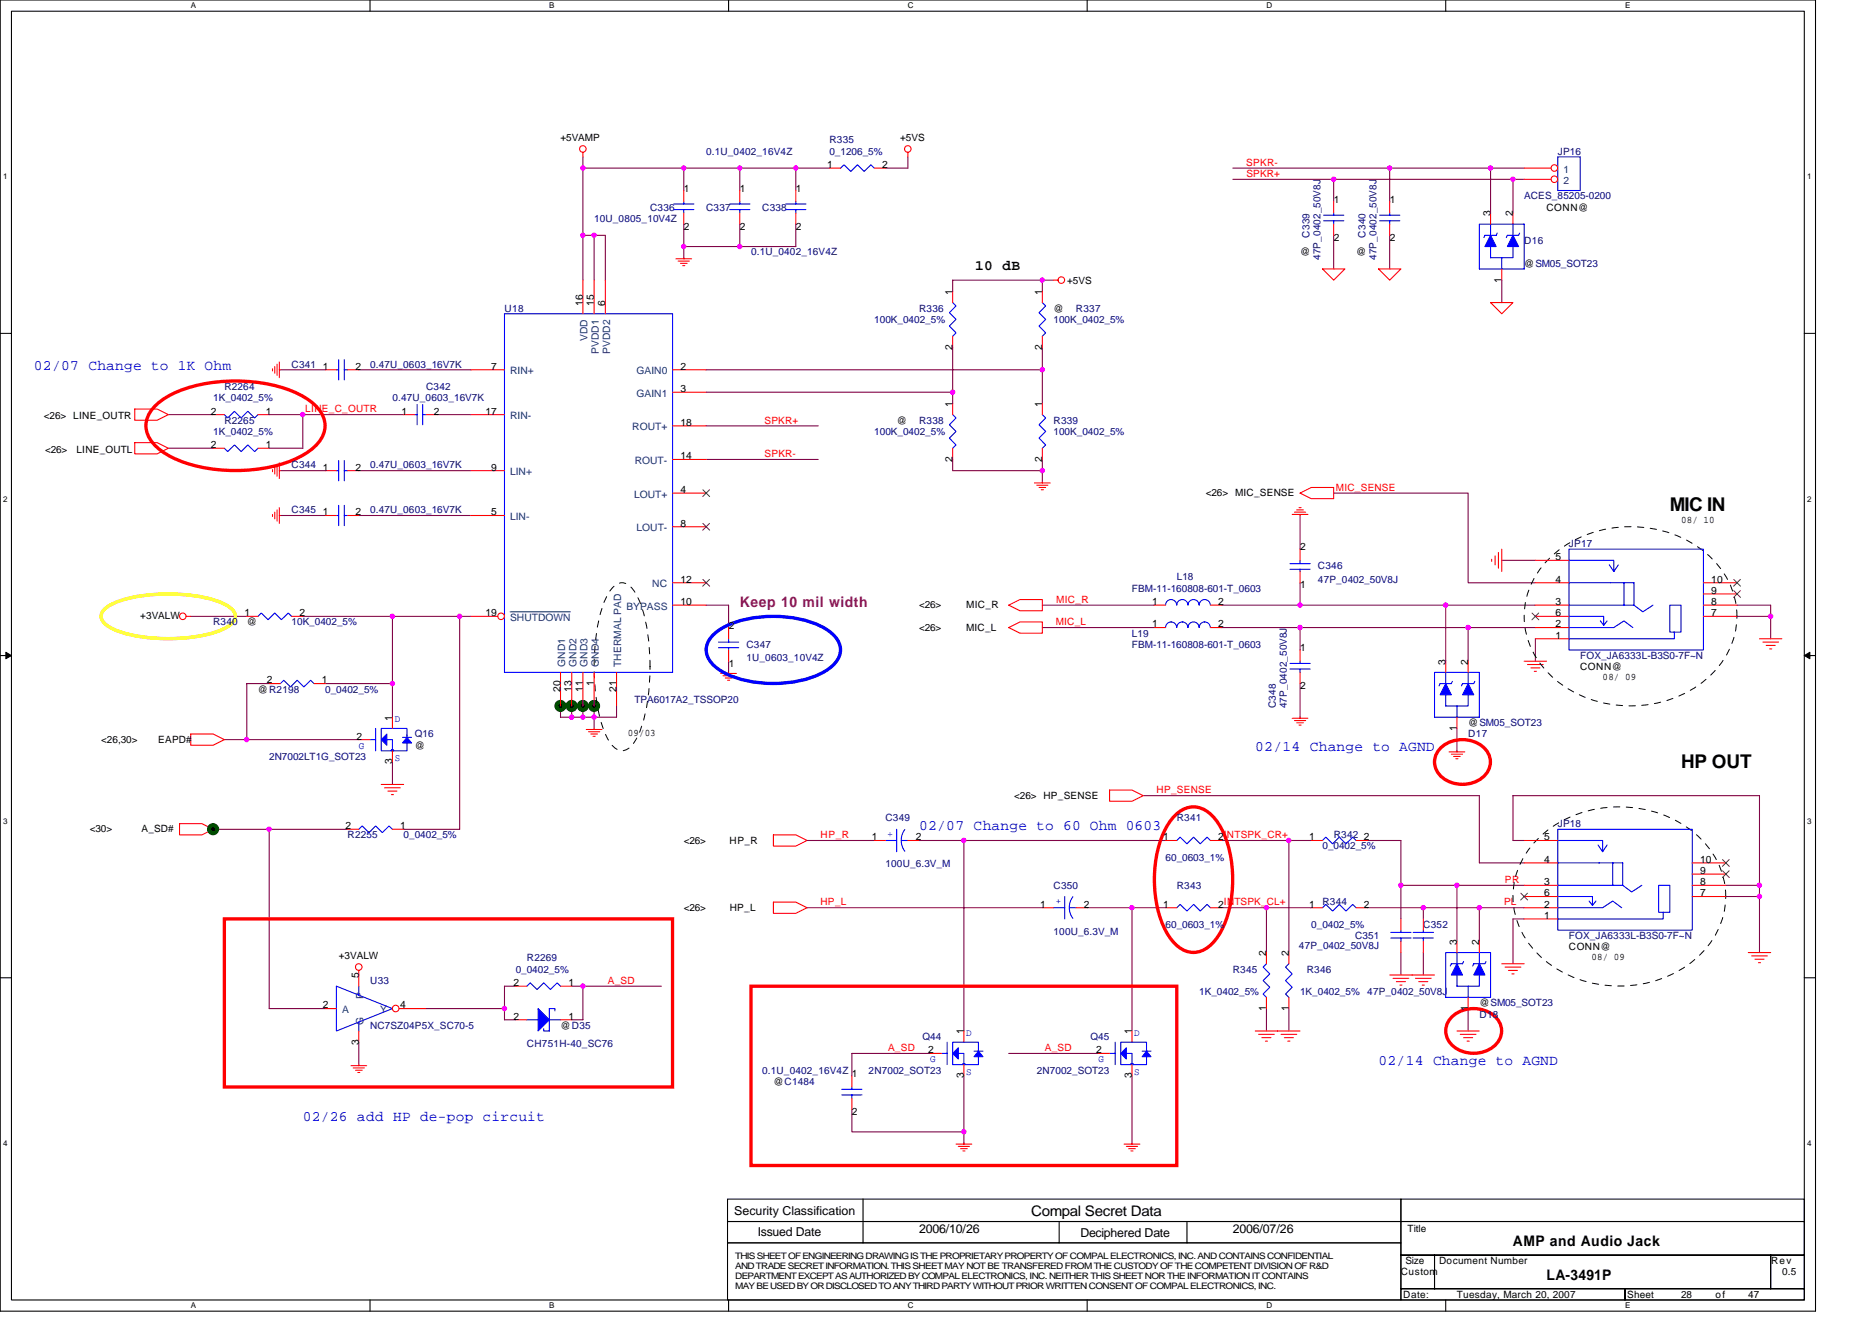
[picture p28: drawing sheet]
<svg xmlns="http://www.w3.org/2000/svg" width="297mm" height="210mm" viewBox="0 0 297 210" stroke-linecap="round" stroke-linejoin="round" font-family="sans-serif">
<defs><g id="words">
<g font-size="3">
<text x="265" y="81">MIC IN</text>
<text x="266.7" y="121.9">HP OUT</text>
</g>
<g font-size="2.3">
<text x="154.7" y="42.8">10 dB</text>
<text x="163.6" y="192.8">Compal Secret Data</text>
<text x="240.1" y="197.7">AMP and Audio Jack</text>
<text x="245.4" y="203.1">LA-3491P</text>
</g>
<g font-size="2.3" fill="#00f">
<text x="5.4" y="58.7">02/07 Change to 1K Ohm</text>
<text x="199.2" y="119.2">02/14 Change to AGND</text>
<text x="145.8" y="131.6">02/07 Change to 60 Ohm 0603</text>
<text x="218.7" y="169">02/14 Change to AGND</text>
<text x="48" y="177.9">02/26 add HP de-pop circuit</text>
</g>
<text font-size="2.3" fill="#800080" x="117.4" y="96.4">Keep 10 mil width</text>
<g font-size="1.9">
<text x="116.5" y="192.7">Security Classification</text>
<text x="120.2" y="196.1">Issued Date</text>
<text x="145.8" y="195.6">2006/10/26</text>
<text x="171.4" y="196.3">Deciphered Date</text>
<text x="195.6" y="195.6">2006/07/26</text>
</g>
<g font-size="1.6">
<text x="88.9" y="22.4">+5VAMP</text>
<text x="142.8" y="22.4">+5VS</text>
<text x="131.3" y="26.6">1</text>
<text x="140" y="26.6">2</text>
<text x="108.5" y="30.4">1</text>
<text x="117.4" y="30.4">1</text>
<text x="126.3" y="30.4">1</text>
<text x="211.6" y="32.2">1</text>
<text x="220.5" y="32.2">1</text>
<text x="236.5" y="34.3" transform="rotate(-90 236.5 34.3)">3</text>
<text x="240" y="34.3" transform="rotate(-90 240 34.3)">2</text>
<text x="245.4" y="33.4">CONN@</text>
<text x="108.5" y="36.5">2</text>
<text x="117.4" y="36.5">2</text>
<text x="126.3" y="36.5">2</text>
<text x="206.3" y="40.5">@</text>
<text x="211.6" y="38.2">2</text>
<text x="215.2" y="40.5">@</text>
<text x="220.5" y="38.2">2</text>
<text x="151.1" y="46.8" transform="rotate(-90 151.1 46.8)">1</text>
<text x="165.4" y="46.8" transform="rotate(-90 165.4 46.8)">1</text>
<text x="169.3" y="45">+5VS</text>
<text x="238.3" y="44.8" transform="rotate(-90 238.3 44.8)">1</text>
<text x="241.8" y="42.3">@SM05_SOT23</text>
<text x="92.5" y="48.5" transform="rotate(-90 92.5 48.5)">16</text>
<text x="94.3" y="48.5" transform="rotate(-90 94.3 48.5)">15</text>
<text x="96" y="48.5" transform="rotate(-90 96 48.5)">6</text>
<text x="167.2" y="49.4">@</text>
<text x="51.2" y="58.7">1</text>
<text x="56.4" y="58.7">2</text>
<text x="77.9" y="58.7">7</text>
<text x="108" y="58.7">2</text>
<text x="151.1" y="55.5" transform="rotate(-90 151.1 55.5)">2</text>
<text x="165.4" y="55.5" transform="rotate(-90 165.4 55.5)">2</text>
<text x="33.5" y="65.8">2</text>
<text x="42.2" y="65.8">1</text>
<text x="63.7" y="65.8">1</text>
<text x="68.9" y="65.8">2</text>
<text x="77" y="65.8">17</text>
<text x="108" y="62.2">3</text>
<text x="151.1" y="64.5" transform="rotate(-90 151.1 64.5)">1</text>
<text x="165.4" y="64.5" transform="rotate(-90 165.4 64.5)">1</text>
<text x="7" y="66.5">&lt;26&gt; LINE_OUTR</text>
<text x="7.2" y="71.8">&lt;26&gt;</text>
<text x="12.1" y="71.8">LINE_OUTL</text>
<text x="33.5" y="71.1">2</text>
<text x="42.2" y="71.1">1</text>
<text x="108" y="67.5">18</text>
<text x="142.3" y="67.2">@</text>
<text x="51.2" y="74.7">1</text>
<text x="56.4" y="74.7">2</text>
<text x="77.9" y="74.7">9</text>
<text x="108" y="72.9">14</text>
<text x="151.1" y="73.3" transform="rotate(-90 151.1 73.3)">2</text>
<text x="165.4" y="73.3" transform="rotate(-90 165.4 73.3)">2</text>
<text x="51.2" y="81.8">1</text>
<text x="56.4" y="81.8">2</text>
<text x="77.9" y="81.8">5</text>
<text x="108" y="78.2">4</text>
<text x="108" y="83.5">8</text>
<text x="191.3" y="78.8">&lt;26&gt; MIC_SENSE</text>
<text x="266.7" y="83">08/ 10</text>
<text x="206.3" y="87.3">2</text>
<text x="246.8" y="88.9">5</text>
<text x="108" y="92.4">12</text>
<text x="108" y="96">10</text>
<text x="182.8" y="96">1</text>
<text x="193.3" y="96">2</text>
<text x="206.3" y="93.4">1</text>
<text x="246.8" y="96">3</text>
<text x="246.8" y="92.4">4</text>
<text x="271.5" y="96">8</text>
<text x="271.5" y="94.2">9</text>
<text x="271.5" y="92.4">10</text>
<text x="22.3" y="98.1">+3VALW</text>
<text x="38.8" y="97.8">1</text>
<text x="39.2" y="99.2">@</text>
<text x="47.5" y="97.8">2</text>
<text x="77" y="97.8">19</text>
<text x="115.6" y="99.8">2</text>
<text x="145.8" y="96.5">&lt;26&gt;</text>
<text x="145.8" y="100.1">&lt;26&gt;</text>
<text x="153.3" y="96.5">MIC_R</text>
<text x="153.3" y="100.1">MIC_L</text>
<text x="182.8" y="99.5">1</text>
<text x="193.3" y="99.5">2</text>
<text x="246.8" y="101.3">1</text>
<text x="246.8" y="99.5">2</text>
<text x="246.8" y="97.8">6</text>
<text x="271.5" y="97.8">7</text>
<text x="115.6" y="105.8">1</text>
<text x="206.3" y="103.3">1</text>
<text x="229.4" y="105.4" transform="rotate(-90 229.4 105.4)">3</text>
<text x="232.9" y="105.4" transform="rotate(-90 232.9 105.4)">2</text>
<text x="250.7" y="106.3">CONN@</text>
<text x="254.3" y="107.9">08/ 09</text>
<text x="40.9" y="109.9">@R2198</text>
<text x="42.4" y="108.4">2</text>
<text x="51.1" y="108.4">1</text>
<text x="88.9" y="109.7" transform="rotate(-90 88.9 109.7)">20</text>
<text x="90.7" y="109.7" transform="rotate(-90 90.7 109.7)">13</text>
<text x="92.5" y="109.7" transform="rotate(-90 92.5 109.7)">11</text>
<text x="94.3" y="108.8" transform="rotate(-90 94.3 108.8)">1</text>
<text x="97.8" y="109.7" transform="rotate(-90 97.8 109.7)">21</text>
<text x="206.3" y="109.4">2</text>
<text x="16" y="117.9">&lt;26,30&gt;</text>
<text x="25.1" y="117.9">EAPD#</text>
<text x="56.6" y="117.3">2</text>
<text x="62.2" y="114.3" transform="rotate(-90 62.2 114.3)">1</text>
<text x="65.8" y="118.8">@</text>
<text x="99.6" y="116.8">09/03</text>
<text x="231.2" y="116" transform="rotate(-90 231.2 116)">1</text>
<text x="233" y="115.2">@SM05_SOT23</text>
<text x="62.2" y="121.3" transform="rotate(-90 62.2 121.3)">3</text>
<text x="14.3" y="131.9">&lt;30&gt;</text>
<text x="22.4" y="131.9">A_SD#</text>
<text x="54.8" y="131.6">2</text>
<text x="63.5" y="131.6">1</text>
<text x="160.9" y="126.8">&lt;26&gt; HP_SENSE</text>
<text x="108.5" y="133.9">&lt;26&gt;</text>
<text x="115.8" y="133.9">HP_R</text>
<text x="138.4" y="133.3">1</text>
<text x="145.3" y="133.3">2</text>
<text x="184.6" y="133.3">1</text>
<text x="193.3" y="133.3">2INTSPK_CR+</text>
<text x="207.7" y="133.3">1</text>
<text x="216.4" y="133.3">2</text>
<text x="245" y="136.9">4</text>
<text x="245" y="133.3">5</text>
<text x="269.8" y="136.9">10</text>
<text x="165" y="144">1</text>
<text x="172" y="144">2</text>
<text x="184.6" y="144">1</text>
<text x="193.3" y="144">2INTSPK_CL+</text>
<text x="207.7" y="144">1</text>
<text x="216.4" y="144">2</text>
<text x="245" y="144">2</text>
<text x="245" y="140.4">3</text>
<text x="245" y="142.2">6</text>
<text x="269.8" y="142.2">7</text>
<text x="269.8" y="140.4">8</text>
<text x="269.8" y="138.7">9</text>
<text x="108.5" y="144.5">&lt;26&gt;</text>
<text x="115.8" y="144.5">HP_L</text>
<text x="231.2" y="149.9" transform="rotate(-90 231.2 149.9)">3</text>
<text x="234.7" y="149.9" transform="rotate(-90 234.7 149.9)">2</text>
<text x="245" y="145.8">1</text>
<text x="53.7" y="152.2">+3VALW</text>
<text x="56.9" y="155.2" transform="rotate(-90 56.9 155.2)">5</text>
<text x="200.9" y="151.7" transform="rotate(-90 200.9 151.7)">2</text>
<text x="204.5" y="151.7" transform="rotate(-90 204.5 151.7)">2</text>
<text x="249" y="150.8">CONN@</text>
<text x="252.5" y="152.4">08/ 09</text>
<text x="51.2" y="160">2</text>
<text x="63.5" y="160">4</text>
<text x="81.5" y="161.8">2</text>
<text x="81.5" y="156.4">2</text>
<text x="90.2" y="161.8">1</text>
<text x="90.2" y="156.4">1</text>
<text x="200.9" y="160.4" transform="rotate(-90 200.9 160.4)">1</text>
<text x="204.5" y="160.4" transform="rotate(-90 204.5 160.4)">1</text>
<text x="232.9" y="160.4" transform="rotate(-90 232.9 160.4)">1</text>
<text x="234.7" y="159.7">@SM05_SOT23</text>
<text x="56.9" y="165.7" transform="rotate(-90 56.9 165.7)">3</text>
<text x="88.9" y="163.2">@D35</text>
<text x="147.3" y="167.1">2</text>
<text x="152.9" y="164.1" transform="rotate(-90 152.9 164.1)">1</text>
<text x="173.9" y="167.1">2</text>
<text x="179.6" y="164.1" transform="rotate(-90 179.6 164.1)">1</text>
<text x="122.7" y="172.1">@C1484</text>
<text x="135.2" y="170.9">1</text>
<text x="152.9" y="171.1" transform="rotate(-90 152.9 171.1)">3</text>
<text x="179.6" y="171.1" transform="rotate(-90 179.6 171.1)">3</text>
<text x="135.2" y="176.9">2</text>
<text x="223.3" y="195.4">Title</text>
<text x="222.3" y="202.3">Custom</text>
<text x="223" y="200.6">Size</text>
<text x="228.3" y="200.6">Document Number</text>
<text x="281" y="200.6">Rev</text>
<text x="282.8" y="202.3">0.5</text>
<text x="222.6" y="205.9">Date:</text>
<text x="231.2" y="205.9">Tuesday, March 20, 2007</text>
<text x="258.2" y="205.9">Sheet</text>
<text x="266.7" y="205.9">28</text>
<text x="272.2" y="205.9">of</text>
<text x="277.4" y="205.9">47</text>
</g>
<g font-size="1.6" fill="#000080">
<text x="131.6" y="22.8">R335</text>
<text x="112.1" y="24.5">0.1U_0402_16V4Z</text>
<text x="131.6" y="24.5">0_1206_5%</text>
<text x="247.2" y="24.5">JP16</text>
<text x="94.3" y="35.2">10U_0805_10V4Z</text>
<text x="103.2" y="33.4">C336</text>
<text x="112.1" y="33.4">C337</text>
<text x="120.9" y="33.4">C338</text>
<text x="241.8" y="31.6">ACES_85205-0200</text>
<text x="119.2" y="40.5">0.1U_0402_16V4Z</text>
<text x="207.8" y="37.7" transform="rotate(-90 207.8 37.7)">C339</text>
<text x="209.5" y="41.3" transform="rotate(-90 209.5 41.3)">47P_0402_50V8J</text>
<text x="216.7" y="37.7" transform="rotate(-90 216.7 37.7)">C340</text>
<text x="218.4" y="41.3" transform="rotate(-90 218.4 41.3)">47P_0402_50V8J</text>
<text x="241.8" y="38.8">D16</text>
<text x="80" y="49.4">U18</text>
<text x="138.7" y="51.2">100K_0402_5%</text>
<text x="145.8" y="49.4">R336</text>
<text x="167.2" y="51.2">100K_0402_5%</text>
<text x="170.7" y="49.4">R337</text>
<text x="46.3" y="58.3">C341</text>
<text x="58.7" y="58.3">0.47U_0603_16V7K</text>
<text x="33.8" y="63.6">1K_0402_5%</text>
<text x="35.6" y="61.9">R2264</text>
<text x="62.3" y="63.6">0.47U_0603_16V7K</text>
<text x="67.6" y="61.9">C342</text>
<text x="33.8" y="69">1K_0402_5%</text>
<text x="35.6" y="67.2">R2265</text>
<text x="138.7" y="69">100K_0402_5%</text>
<text x="145.8" y="67.2">R338</text>
<text x="167.2" y="67.2">R339</text>
<text x="167.2" y="69">100K_0402_5%</text>
<text x="46.3" y="74.3">C344</text>
<text x="58.7" y="74.3">0.47U_0603_16V7K</text>
<text x="46.3" y="81.4">C345</text>
<text x="58.7" y="81.4">0.47U_0603_16V7K</text>
<text x="249" y="86.8">JP17</text>
<text x="179.6" y="93.9">FBM-11-160808-601-T_0603</text>
<text x="186.7" y="92.1">L18</text>
<text x="209.1" y="90.3">C346</text>
<text x="209.1" y="92.5">47P_0402_50V8J</text>
<text x="33.8" y="99.2">R340</text>
<text x="46.3" y="99.2">10K_0402_5%</text>
<text x="179.6" y="101">L19</text>
<text x="118.4" y="102.8">C347</text>
<text x="118.4" y="104.9">1U_0603_10V4Z</text>
<text x="179.6" y="102.8">FBM-11-160808-601-T_0603</text>
<text x="250.7" y="104.5">FOX_JA6333L-B3S0-7F~N</text>
<text x="51.6" y="109.9">0_0402_5%</text>
<text x="100.7" y="111.5">TPA6017A2_TSSOP20</text>
<text x="202.4" y="112.4" transform="rotate(-90 202.4 112.4)">C348</text>
<text x="204.2" y="112.4" transform="rotate(-90 204.2 112.4)">47P_0402_50V8J</text>
<text x="65.8" y="117">Q16</text>
<text x="233" y="117">D17</text>
<text x="42.7" y="120.5">2N7002LT1G_SOT23</text>
<text x="140.5" y="130.3">C349</text>
<text x="186.7" y="130.3">R341</text>
<text x="247.2" y="131.2">JP18</text>
<text x="55.2" y="133">R2255</text>
<text x="64" y="133">0_0402_5%</text>
<text x="140.5" y="137.6">100U_6.3V_M</text>
<text x="185" y="136.5">60_0603_1%</text>
<text x="209.8" y="134.8">0_0402_5%</text>
<text x="211.6" y="133">R342</text>
<text x="167.2" y="141">C350</text>
<text x="186.7" y="141">R343</text>
<text x="209.8" y="143.7">R344</text>
<text x="167.2" y="148.3">100U_6.3V_M</text>
<text x="185" y="147.2">60_0603_1%</text>
<text x="208.1" y="147.2">0_0402_5%</text>
<text x="215" y="149">C351</text>
<text x="225.8" y="147.2">C352</text>
<text x="249" y="149">FOX_JA6333L-B3S0-7F~N</text>
<text x="81.8" y="154.3">0_0402_5%</text>
<text x="83.6" y="152.5">R2269</text>
<text x="195.6" y="154.3">R345</text>
<text x="206.1" y="150.6">47P_0402_50V8J</text>
<text x="207.3" y="154.3">R346</text>
<text x="58.7" y="156.1">U33</text>
<text x="190.3" y="157.9">1K_0402_5%</text>
<text x="206.3" y="157.9">1K_0402_5%</text>
<text x="217" y="157.9">47P_0402_50V8J</text>
<text x="234.7" y="161.4">D18</text>
<text x="58.7" y="163.2">NC7SZ04P5X_SC70-5</text>
<text x="83.6" y="166.1">CH751H-40_SC76</text>
<text x="146.4" y="165">Q44</text>
<text x="173" y="165">Q45</text>
<text x="120.9" y="170.3">0.1U_0402_16V4Z</text>
<text x="137.8" y="170.3">2N7002_SOT23</text>
<text x="164.5" y="170.3">2N7002_SOT23</text>
</g>
<g font-size="1.6" fill="#f00">
<text x="197.8" y="26.3">SPKR-</text>
<text x="197.8" y="28.1">SPKR+</text>
<text x="48.4" y="65.4">LINE_C_OUTR</text>
<text x="121.3" y="67.2">SPKR+</text>
<text x="121.3" y="72.5">SPKR-</text>
<text x="212" y="77.9">MIC_SENSE</text>
<text x="167.6" y="95.7">MIC_R</text>
<text x="167.5" y="99.2">MIC_L</text>
<text x="183.5" y="125.9">HP_SENSE</text>
<text x="130.2" y="133">HP_R</text>
<text x="130.2" y="143.7">HP_L</text>
<text x="238.7" y="143.7">PL</text>
<text x="238.8" y="140.1">PR</text>
<text x="96.5" y="156.1">A_SD</text>
<text x="140.9" y="166.8">A_SD</text>
<text x="165.8" y="166.8">A_SD</text>
</g>
<g font-size="1.6" fill="#004080">
<text x="248.1" y="27.4">1</text>
<text x="248.1" y="29.2">2</text>
<text x="80.9" y="59.4">RIN+</text>
<text x="93.2" y="54.1" transform="rotate(-90 93.2 54.1)">VDD</text>
<text x="95" y="56.1" transform="rotate(-90 95 56.1)">PVDD1</text>
<text x="96.8" y="56.1" transform="rotate(-90 96.8 56.1)">PVDD2</text>
<text x="101" y="59.4">GAIN0</text>
<text x="101" y="62.9">GAIN1</text>
<text x="80.9" y="66.5">RIN-</text>
<text x="100.3" y="68.3">ROUT+</text>
<text x="80.9" y="75.4">LIN+</text>
<text x="100.7" y="73.6">ROUT-</text>
<text x="80.9" y="82.5">LIN-</text>
<text x="100.6" y="79">LOUT+</text>
<text x="101" y="84.3">LOUT-</text>
<text x="103.5" y="93.2">NC</text>
<text x="80.9" y="98.5">SHUTDOWN</text>
<text x="99.4" y="96.7">BYPASS</text>
<text x="89.7" y="105.8" transform="rotate(-90 89.7 105.8)">GND1</text>
<text x="91.5" y="105.8" transform="rotate(-90 91.5 105.8)">GND2</text>
<text x="93.2" y="105.8" transform="rotate(-90 93.2 105.8)">GND3</text>
<text x="95" y="105.8" transform="rotate(-90 95 105.8)">GND4</text>
<text x="98.6" y="105.8" transform="rotate(-90 98.6 105.8)">THERMAL PAD</text>
<text x="54.3" y="160.7">A</text>
<text x="57.7" y="158.4" transform="rotate(-90 57.7 158.4)">P</text>
<text x="60.3" y="160.7">Y</text>
<text x="57.7" y="162.7" transform="rotate(-90 57.7 162.7)">G</text>
</g>
<g font-size="1.6" fill="#00f">
<text x="56.9" y="118.8">G</text>
<text x="62.6" y="114.5">D</text>
<text x="62.6" y="120.7">S</text>
<text x="141.7" y="132.8" transform="rotate(-90 141.7 132.8)">+</text>
<text x="168.4" y="143.5" transform="rotate(-90 168.4 143.5)">+</text>
<text x="153.3" y="164.3">D</text>
<text x="180" y="164.3">D</text>
<text x="147.6" y="168.6">G</text>
<text x="153.3" y="170.5">S</text>
<text x="174.3" y="168.6">G</text>
<text x="180" y="170.5">S</text>
</g>
<g font-size="1.4">
<text x="116.7" y="199.7">THIS SHEET OF ENGINEERING DRAWING IS THE PROPRIETARY PROPERTY OF COMPAL ELECTRONICS, INC. AND CONTAINS CONFIDENTIAL</text>
<text x="116.7" y="201.3">AND TRADE SECRET INFORMATION. THIS SHEET MAY NOT BE TRANSFERED FROM THE CUSTODY OF THE COMPETENT DIVISION OF R&amp;D</text>
<text x="116.7" y="202.9">DEPARTMENT EXCEPT AS AUTHORIZED BY COMPAL ELECTRONICS, INC. NEITHER THIS SHEET NOR THE INFORMATION IT CONTAINS</text>
<text x="116.7" y="204.6">MAY BE USED BY OR DISCLOSED TO ANY THIRD PARTY WITHOUT PRIOR WRITTEN CONSENT OFCOMPAL ELECTRONICS, INC.</text>
</g>
<g font-size="1.3">
<text x="30.3" y="1.3">A</text>
<text x="87.2" y="1.3">B</text>
<text x="144.1" y="1.3">C</text>
<text x="201" y="1.3">D</text>
<text x="257.8" y="1.3">E</text>
<text x=".5" y="28.5">1</text>
<text x="286.7" y="28.5">1</text>
<text x=".5" y="79.6">2</text>
<text x="286.7" y="79.6">2</text>
<text x=".5" y="130.7">3</text>
<text x="286.7" y="130.7">3</text>
<text x=".5" y="181.8">4</text>
<text x="286.7" y="181.8">4</text>
<text x="30.3" y="207.6">A</text>
<text x="87.2" y="207.6">B</text>
<text x="144.1" y="207.6">C</text>
<text x="201" y="207.6">D</text>
<text x="257.8" y="207.6">E</text>
</g>
</g></defs>
<path d="M0 0h288.1v208h-288.1zM1.8 1.8h284.5v204.4h-284.5z" fill="none" stroke="#000" stroke-width=".17"/>
<g fill="#fff">
<path d="M30.2 .2h.9v1.4h-.9z"/>
<path d="M30.2 206.4h.9v1.5h-.9z"/>
</g>
<path d="M58.7 0v1.8M58.7 206.2v1.8" fill="none" stroke="#000" stroke-width=".17"/>
<g fill="#fff">
<path d="M87.2 .2h.8v1.4h-.8z"/>
<path d="M87.2 206.4h.8v1.5h-.8z"/>
</g>
<path d="M115.6 0v1.8M115.6 206.2v1.8" fill="none" stroke="#000" stroke-width=".17"/>
<g fill="#fff">
<path d="M144.1 .2h.9v1.4h-.9z"/>
<path d="M144.1 206.4h.9v1.5h-.9z"/>
</g>
<path d="M172.5 0v1.8M172.5 206.2v1.8" fill="none" stroke="#000" stroke-width=".17"/>
<g fill="#fff">
<path d="M201 .2h.9v1.4h-.9z"/>
<path d="M201 206.4h.9v1.5h-.9z"/>
</g>
<path d="M229.4 0v1.8M229.4 206.2v1.8" fill="none" stroke="#000" stroke-width=".17"/>
<g fill="#fff">
<path d="M257.8 .2h.9v1.4h-.9z"/>
<path d="M257.8 206.4h.9v1.5h-.9z"/>
<path d="M.5 27.3h.7v1.4h-.7z"/>
<path d="M286.7 27.3h.7v1.4h-.7z"/>
<path d="M.5 78.4h.7v1.5h-.7z"/>
<path d="M286.7 78.4h.7v1.5h-.7z"/>
</g>
<path d="M0 52.9h1.8M286.3 52.9h1.8" fill="none" stroke="#000" stroke-width=".17"/>
<g fill="#fff">
<path d="M.5 129.6h.7v1.4h-.7z"/>
<path d="M286.7 129.6h.7v1.4h-.7z"/>
</g>
<path d="M0 104h1.8M286.3 104h1.8" fill="none" stroke="#000" stroke-width=".17"/>
<path d="M.9 103.5l.9 .5-.9 .5zM286.3 104l.9-.5v1z" fill="#000" stroke="#000" stroke-width=".16"/>
<g fill="#fff">
<path d="M.5 180.7h.7v1.4h-.7z"/>
<path d="M286.7 180.7h.7v1.4h-.7z"/>
</g>
<g fill="none" stroke="#000" stroke-width=".17">
<path d="M0 155.1h1.8M286.3 155.1h1.8M115.4 190.2h106.9v3.6h-106.9zM115.4 193.8h106.9v3.4h-106.9zM115.4 197.2h106.9v9h-106.9zM136.9 190.2v7M168.1 193.8v3.4M188.3 193.8v3.4M222.3 190.2h64v3.6h-64zM222.3 193.8h64v5.3h-64zM222.3 199.1h5.3v5.4h-5.3zM227.6 199.1h53.4v5.4h-53.4z"/>
<path d="M281 199.1h5.3v5.4h-5.3zM222.3 204.5h35.5v1.7h-35.5zM257.8 204.5h28.5v1.7h-28.5z"/>
</g>
<g fill="none" stroke="#800040" stroke-width=".17">
<path d="M92.5 26.7h39.1M92.5 24.9v19.5M92.5 37.3h3.6v7.1M94.3 37.3v7.1M108.5 26.7v3.5M108.5 35.6v5.3M117.4 26.7v3.5M117.4 35.6v3.5M126.3 26.7v3.5M126.3 35.6v3.5h-17.8M144.1 24.9v1.8h-3.6M195.6 28.4h46.2"/>
<path d="M195.6 26.7h46.2M211.6 28.4v3.6M211.6 37.3v5.4M220.5 26.7v5.3M220.5 37.3v5.4M236.5 26.7v7.1M240.1 28.4v5.4M44.5 58.7h7.1M56.9 58.7h17.8M112.1 58.7h53.3M151.2 55.1v8.9M165.4 44.4v1.8"/>
<path d="M165.4 55.1v8.9M167.2 44.4h-16v1.8M238.3 44.4v3.6M26.7 71.1h7.1M26.7 65.8h7.1M42.7 65.8h5.3v5.3h-5.3M44.5 74.7h7.1M48 65.8h16M56.9 74.7h17.8M69.4 65.8h5.3M112.1 67.6h17.7M112.1 62.2h39.1"/>
<path d="M112.1 72.9h17.7M151.2 72.9v1.8h14.2M165.4 72.9v3.6M211.6 78.2h21.4v14.3h10.6M30.3 97.8h8.9M44.5 81.8h7.1M48 97.8h26.7M56.9 81.8h17.8M62.3 97.8v16M72.9 97.8v33.8h-8.9M112.1 96h3.5v3.6M165.4 96h17.8"/>
<path d="M165.4 99.6h17.8M193.8 96h49.8M193.8 99.6h12.5M206.3 99.6h26.7v5.3M206.3 81.8v5.3M206.3 92.5v3.5M206.3 99.6v3.5M229.4 96v8.9M233 99.6h10.6M238.3 88.9h5.3M275.6 97.8h5.4v3.5M275.6 96h5.4v1.8"/>
<path d="M35.6 117.3h3.6M42.7 108.5h-3.5v8.8h17.7M51.6 108.5h10.7M88.9 112v1.8h8.9v-1.8M90.7 112v1.8M92.5 112v1.8M94.3 112v3.6M115.6 104.9v1.8M206.3 108.5v5.3M231.2 115.6v3.5M243.6 101.3v3.6M33.8 131.6h21.4"/>
<path d="M42.7 131.6v28.4h8.9M62.3 120.9v3.6M128.1 133.3h10.6M145.8 133.3h39.2M152.9 133.3v30.3M181.4 126.2h53.3v10.7h7.1M193.8 133.3h14.3M204.5 133.3v17.8M217 133.3h5.3v12.5M241.8 133.3h-1.7v-7.1h39.1v24.9M81.8 156.5h-1.8v5.3h1.8M90.7 156.5h1.8v5.3h-1.8"/>
<path d="M92.5 156.5h12.4M128.1 144h37.3M172.5 144h12.5M179.6 144v19.6M193.8 144h7.2v7.1M201 144h7.1M217 144h8.8M222.3 140.5h19.5M222.3 151.1v3.6M225.8 144h8.9v5.4M225.8 144v1.8M225.8 151.1v3.6"/>
<path d="M231.2 140.5v8.9M234.7 144h7.1M241.8 145.8h-1.7v7.1M273.9 140.5h5.3M273.9 142.2h5.3M56.9 165.4v3.5M67.6 160h12.4M135.2 176v3.6h17.7M147.6 167.1h-12.4v3.6M152.9 170.7v10.7M160.1 167.1h14.2M179.6 170.7v10.7"/>
<path d="M201 160v3.6M204.5 160v3.6M233 160v3.6"/>
</g>
<g fill="none" stroke="#f00" stroke-width=".17">
<path d="M92.5 24.2v.7M144.1 24.2v.7M43.2 58.5v.3M43.6 58.1v1.1M44 57.8v1.8M44.3 57.4v2.5M44.3 58.7h.2M74.7 58.7h5.3M92.5 44.4v5.4M94.3 44.4v5.4M96.1 44.4v5.4M106.7 58.7h5.4"/>
<path d="M107.2 41.1h2.5M107.6 41.4h1.8M108 41.8h1M108.3 42.1h.4M108.5 40.9v.2M167.2 44.4h.7M209.8 42.7h3.6l-1.8 1.7zM218.7 42.7h3.6l-1.8 1.7zM236.5 48h3.6l-1.8 1.8zM21.4 70.2h3.5l1.8 .9-1.8 .9h-3.5zM21.4 64.9h3.5l1.8 .9-1.8 .9h-3.5zM43.2 74.5v.3"/>
<path d="M43.6 74.1v1.1M44 73.8v1.8M44.3 73.4v2.5M44.3 74.7h.2M74.7 74.7h5.3M74.7 65.8h5.3M106.7 78.2h5.4M106.7 72.9h5.4M106.7 67.6h5.4M106.7 62.2h5.4M164.1 76.6h2.5M164.5 77h1.8"/>
<path d="M164.9 77.3h1M165.2 77.7h.4M165.4 76.5v.1M206.3 78.2l1.8-.9h3.5v1.8h-3.5zM29.5 97.8h.8M43.2 81.6v.4M43.6 81.3v1M44 80.9v1.8M44.3 80.5v2.5M44.3 81.8h.2M74.7 81.8h5.3M106.7 96h5.4"/>
<path d="M106.7 92.5h5.4M106.7 83.6h5.4M160.1 96l1.7-.9h3.6v1.8h-3.6zM160.1 99.6l1.7-.9h3.6v1.8h-3.6zM205 81.6h2.5M205.4 81.3h1.8M205.8 80.9h1M206.1 80.5h.4M206.3 81.6v.2M236.7 88.7v.4M237.2 88.2v1.4M237.8 87.7v2.4"/>
<path d="M238.3 87.1v3.6M30.3 116.5h3.5l1.8 .8-1.8 .9h-3.5zM88.9 106.7v5.3M90.7 106.7v5.3M92.5 106.7v5.3M93 115.7h2.5M93.4 116.1h1.8M93.7 116.5h1.1M94.1 116.8h.3M94.3 106.7v5.3M94.3 115.6v.1M114.4 106.8h2.5"/>
<path d="M114.7 107.2h1.8M115.1 107.6h1M115.4 107.9h.4M115.6 106.7v.1M205 114h2.5M205.4 114.3h1.8M205.8 114.7h1M206.1 115h.4M206.3 113.8v.2M229.9 119.3h2.5M230.3 119.7h1.8M231.2 119.1v.2"/>
<path d="M241.8 104.9h3.6M242.4 105.4h2.5M242.9 106h1.4M243.5 106.5h.3M279.2 101.3h3.5M279.7 101.9h2.5M280.2 102.4h1.5M280.8 103h.3M28.5 130.7h3.5l1.8 .9-1.8 .9h-3.5zM60.5 124.5h3.5M61 125h2.5M61.5 125.5h1.5"/>
<path d="M62.1 126.1h.3M122.7 132.5h3.6l1.8 .8-1.8 .9h-3.6zM176.1 125.3h3.5l1.8 .9-1.8 .9h-3.5zM230.6 120h1.1M231 120.4h.3M56.9 154v.7M122.7 143.1h3.6l1.8 .9-1.8 .9h-3.6zM220.5 154.7h7.1M221 155.2h2.5M221.6 155.7h1.4M222.1 156.3h.4M224.6 155.2h2.5"/>
<path d="M225.1 155.7h1.5M225.7 156.3h.3M238.3 152.9h3.5M238.8 153.4h2.5M239.3 154h1.5M239.9 154.5h.3M277.4 151.1h3.6M277.9 151.7h2.5M278.5 152.2h1.4M279 152.7h.4M55.7 169.1h2.5M56 169.4h1.8"/>
<path d="M56.4 169.8h1.1M56.8 170.2h.3M56.9 168.9v.2M199.2 163.6h7.1M199.7 164.1h2.5M200.2 164.6h1.5M200.8 165.2h.3M203.3 164.1h2.5M203.8 164.6h1.4M204.3 165.2h.4M231.2 163.6h3.5M231.7 164.1h2.5"/>
<path d="M232.2 164.6h1.5M232.8 165.2h.3M151.7 181.5h2.5M152.1 181.9h1.7M152.4 182.2h1.1M152.8 182.6h.3M152.9 181.4v.1M178.4 181.5h2.5M178.7 181.9h1.8M179.1 182.2h1M179.4 182.6h.4M179.6 181.4v.1"/>
<circle cx="92.5" cy="23.6" r=".52"/>
<circle cx="144" cy="23.6" r=".52"/>
<circle cx="168.4" cy="44.4" r=".52"/>
<circle cx="29" cy="97.8" r=".52"/>
<circle cx="56.9" cy="153.4" r=".52"/>
</g>
<g fill="#008000" stroke="#008000" stroke-width=".17">
<circle cx="33.8" cy="131.6" r=".88"/>
<circle cx="88.9" cy="112" r=".88"/>
<circle cx="90.7" cy="112" r=".88"/>
<circle cx="94.3" cy="112" r=".88"/>
<circle cx="92.5" cy="112" r=".88"/>
</g>
<g fill="#000" stroke="#008000" stroke-width=".17">
<circle cx="88.9" cy="112" r=".43"/>
<circle cx="90.7" cy="112" r=".43"/>
<circle cx="92.5" cy="112" r=".43"/>
<circle cx="94.3" cy="112" r=".43"/>
<circle cx="33.8" cy="131.6" r=".43"/>
</g>
<path d="M97.1 93.4a1.89 1.89 0 0 1 3.2 0 13.7 13.7 0 0 1 2.3 6.1 34.9 34.9 0 0 1-1 16.2 5.7 5.7 0 0 1-2.3 3.3 1.91 1.91 0 0 1-2.2-.8 13.7 13.7 0 0 1-2.3-6.2 35.1 35.1 0 0 1 1-16.2l.8-1.8zM245.7 88.7a19 19 0 0 1 26.1 0 12.6 12.6 0 0 1-1.1 19.1 19.2 19.2 0 0 1-23.9 0 12.6 12.6 0 0 1-1.1-19.1zM243.9 133.2a19 19 0 0 1 26.1 0 12.6 12.6 0 0 1-1.1 19.1 19.2 19.2 0 0 1-23.9 0 12.6 12.6 0 0 1-1.1-19.1z" fill="none" stroke="#000" stroke-width=".16" stroke-dasharray="1 1 1 1 1 1 1 1"/>
<path d="M112.9 101a10.3 10.3 0 0 1 5.7-2.8 18.3 18.3 0 0 1 12.5 1.7 3.7 3.7 0 0 1 2.2 3.9 6.2 6.2 0 0 1-4.1 3.5 19.2 19.2 0 0 1-14-.4 4.7 4.7 0 0 1-3.1-3.8l.1-.7 .2-.7z" fill="none" stroke="#00f" stroke-width=".53"/>
<path d="M16.5 96.7a10.5 10.5 0 0 1 5.7-2.1 27.8 27.8 0 0 1 12.5 .9 4.3 4.3 0 0 1 2.5 1.7 1.65 1.65 0 0 1-.8 2.1 14.8 14.8 0 0 1-6.6 1.9 26.5 26.5 0 0 1-11.1-1.1 4.3 4.3 0 0 1-2.5-1.8l-.2-.5 .2-.6z" fill="none" stroke="#ff0" stroke-width=".53"/>
<path d="M24.6 64.4a16.3 16.3 0 0 1 9.5-3.8 23.6 23.6 0 0 1 14.4 2.5 5.6 5.6 0 0 1 3.1 4.4 5.6 5.6 0 0 1-3.1 4.5 23.8 23.8 0 0 1-15.9 2.2 15.5 15.5 0 0 1-8-3.5 4.1 4.1 0 0 1 0-6.3zM228.4 118.9a5 5 0 0 1 7.7 .6 3.3 3.3 0 0 1-2.3 4.7 4.9 4.9 0 0 1-5.8-1.9 2.96 2.96 0 0 1 .4-3.4zM186.2 129.6a3.9 3.9 0 0 1 6.3 0 15.2 15.2 0 0 1 3.1 10 15.3 15.3 0 0 1-3.1 9.9 3.9 3.9 0 0 1-6.3 0 15.3 15.3 0 0 1-3-9.9 15.2 15.2 0 0 1 3-10zM35.6 145.8h71.1v26.7h-71.1zM119.2 156.5h67.5v28.4h-67.5zM230.2 161.6a5 5 0 0 1 7.7 .6 3.3 3.3 0 0 1-2.3 4.6 4.9 4.9 0 0 1-5.9-1.9 2.96 2.96 0 0 1 .5-3.3z" fill="none" stroke="#f00" stroke-width=".53"/>
<path d="M80 49.8h26.7v56.9h-26.7z" fill="none" stroke="#00f" stroke-width=".17"/>
<path d="M111.5 77.7l1.1 1.1M112.6 77.7l-1.1 1.1M111.5 91.9l1.1 1.1M111.5 83l1.1 1.1M112.6 91.9l-1.1 1.1M112.6 83l-1.1 1.1" fill="none" stroke="#804000" stroke-width=".16"/>
<circle cx="79.5" cy="97.8" r=".52" fill="#fff" stroke="#f00" stroke-width=".17"/>
<path d="M74.7 97.8h4.3M183.2 96h1.8M192.1 96h1.7M97.8 106.7v5.3M229.4 104.9v1.8M231.2 113.8v1.8M233 104.9v1.8M185 144h1.7M192.1 144h1.7M208.1 144h1.7M215.2 144h1.8" fill="none" stroke="#f00" stroke-width=".17"/>
<path d="M80.9 97.1h9.6" fill="none" stroke="#004080" stroke-width=".16"/>
<g fill="#00f" stroke="#00f" stroke-width=".17">
<path d="M233 108.5l.8 1.7h-1.7z" fill-rule="evenodd"/>
<path d="M229.4 108.5l.9 1.7h-1.8z" fill-rule="evenodd"/>
</g>
<g fill="none" stroke="#00f" stroke-width=".17">
<path d="M247.2 24.9h3.5v5.3h-3.5zM185 96a.88 .88 0 0 1 .8-.9 .88 .88 0 0 1 .9 .9 .89 .89 0 0 1 .9-.9 .89 .89 0 0 1 .9 .9 .89 .89 0 0 1 .9-.9 .89 .89 0 0 1 .9 .9M190.3 96a.88 .88 0 0 1 .9-.9 .88 .88 0 0 1 .8 .9M227.6 106.7h7.1v7.1h-7.1zM229.4 106.7v1.8M229.4 110.2v1.8h1.8M230.5 108.1l-.2 .4h-1.8l-.2 .3M231.2 112v1.8M233 110.2v1.8h-1.8M233 106.7v1.8M234 108.1l-.2 .4h-1.7l-.2 .3M186.7 144l.6-.5 1 1 1.1-1 1.1 1 1-1 .6 .5"/>
<path d="M209.8 144l.6-.5 1.1 1 1-1 1.1 1 1-1 .6 .5"/>
</g>
<circle cx="246.6" cy="26.7" r=".52" fill="#fff" stroke="#f00" stroke-width=".17"/>
<path d="M241.8 26.7h4.3" fill="none" stroke="#f00" stroke-width=".17"/>
<circle cx="246.6" cy="28.4" r=".52" fill="#fff" stroke="#f00" stroke-width=".17"/>
<g fill="none" stroke="#f00" stroke-width=".17">
<path d="M108.5 30.2v1.8M108.5 33.8v1.8M117.4 30.2v1.8M117.4 33.8v1.8M131.6 26.7h1.8M138.7 26.7h1.8M211.6 32v1.8M211.6 35.6v1.7M236.5 33.8v1.8M240.1 33.8v1.8M241.8 28.4h4.3M51.6 58.7h1.8"/>
<path d="M55.2 58.7h1.7M151.2 46.2v1.8M151.2 53.3v1.8M165.4 46.2v1.8M165.4 53.3v1.8M238.3 42.7v1.7M33.8 65.8h1.8M33.8 71.1h1.8M40.9 65.8h1.8M40.9 71.1h1.8M51.6 74.7h1.8M55.2 74.7h1.7"/>
<path d="M165.4 64v1.8M165.4 71.1v1.8M51.6 81.8h1.8M55.2 81.8h1.7M115.6 99.6v1.7M183.2 99.6h1.8M192.1 99.6h1.7M206.3 87.1v1.8M206.3 90.7v1.8M243.6 99.6h5.4M243.6 96h5.4M243.6 92.5h5.4"/>
<path d="M243.6 88.9h5.4M243.6 97.8h5.4M270.3 96h5.3M270.3 92.5h5.3M270.3 97.8h5.3M270.3 94.2h5.3M42.7 108.5h1.8M49.8 108.5h1.8M56.9 117.3h1.8M62.3 113.8v1.8M62.3 119.1v1.8M115.6 103.1v1.8"/>
<path d="M243.6 101.3h5.4M55.2 131.6h1.7M62.3 131.6h1.7M138.7 133.3h1.8M144.1 133.3h1.7M241.8 133.3h5.4M241.8 136.9h5.4M268.5 136.9h5.4M268.5 138.7h5.4M165.4 144h1.8M170.7 144h1.8M204.5 151.1v1.8"/>
<path d="M204.5 158.2v1.8M222.3 145.8v1.8M222.3 149.4v1.7M225.8 145.8v1.8M225.8 149.4v1.7M231.2 149.4v1.7M233 158.2v1.8M234.7 149.4v1.7M241.8 145.8h5.4M241.8 144h5.4M241.8 140.5h5.4M241.8 142.2h5.4"/>
<path d="M268.5 140.5h5.4M268.5 142.2h5.4M51.6 160h1.8M135.2 170.7v1.8M135.2 174.2v1.8M147.6 167.1h1.8M152.9 163.6v1.8M152.9 168.9v1.8M174.3 167.1h1.8M179.6 163.6v1.8M179.6 168.9v1.8"/>
</g>
<g fill="none" stroke="#00f" stroke-width=".17">
<path d="M106.9 33.3h3.2M106.9 32.4h3.2M108.5 32v.4M108.5 33.3v.5M115.8 33.3h3.2M115.8 32.4h3.2M117.4 32v.4M117.4 33.3v.5M133.4 26.7l.5-.6 1.1 1.1 1.1-1.1 1 1.1 1.1-1.1 .5 .6M210 35h3.2M210 34.1h3.2M211.6 33.8v.3"/>
<path d="M211.6 35v.6M234.7 35.6h7.1v7.1h-7.1zM236.5 35.6v1.7M236.5 39.1v1.8h1.8M237.6 37l-.2 .3h-1.8l-.1 .4M240.1 39.1v1.8h-1.8M240.1 35.6v1.7M241.1 37l-.1 .3h-1.8l-.2 .4M53.4 58.7h.3M53.7 57.1v3.2M54.6 57.1v3.2M54.6 58.7h.6"/>
<path d="M151.2 48l.5 .5-1.1 1.1 1.1 1.1-1.1 1 1.1 1.1-.5 .5M165.4 48l.5 .5-1 1.1 1 1.1-1 1 1 1.1-.5 .5M238.3 40.9v1.8M35.6 65.8l.5 .5 1.1-1 1.1 1 1-1 1.1 1 .5-.5M35.6 71.1l.5 .5 1.1-1 1.1 1 1-1 1.1 1 .5-.5M53.4 74.7h.3M53.7 73.1v3.2M54.6 74.7h.6M54.6 73.1v3.2M165.4 65.8l.5 .5-1 1.1 1 1.1-1 1 1 1.1-.5 .5M53.4 81.8h.3M53.7 80.2v3.2"/>
<path d="M54.6 80.2v3.2M54.6 81.8h.6M185 99.5a.88 .88 0 0 1 .8-.8 .88 .88 0 0 1 .9 .8 .89 .89 0 0 1 .9-.8 .89 .89 0 0 1 .9 .8 .89 .89 0 0 1 .9-.8 .89 .89 0 0 1 .9 .8M190.3 99.5a.88 .88 0 0 1 .9-.8 .88 .88 0 0 1 .8 .8M204.7 89.4h3.2M204.7 90.3h3.2M206.3 88.9v.5M206.3 90.3v.4M249 87.1h21.3v16h-21.3zM249 99.6h7.1l1.6-1.1 1.4 1.1M249 96h10.3l1.4 1.1 1.6-1.1M249 97.8h5.5v1.4"/>
<path d="M249 88.9h7.1v1.8l-.7-1.1M249 92.5h10.3v3.5M253.9 98.5l.6 .7 .5-.7M256.8 89.6l-.7 1.1M257.7 92.5v3.5M265 96h1.7v4.3h-1.7zM44.5 108.5l.5-.6 1.1 1.1 1.1-1.1 1 1.1 1.1-1.1 .5 .6M58.7 117.3h.9M59.6 115.6v3.5M63.9 117h1.4M64.6 117v-1.4h-4.1v3.5h1.8v-1.8h-.9M64.6 117.9v1.2h-2.3h.1v-.1h-.3v.1"/>
<path d="M114 101.9h3.2M114 102.8h3.2M115.6 101.3v.6M115.6 102.8v.3M265.7 100.3v1h-16.7M56.9 131.6l.6-.6 1 1.1 1.1-1.1 1.1 1.1 1-1.1 .6 .6M140.5 133.3h1.8M142.3 131.6v3.5M143 133.3h1.1M143.6 131.6a2.86 2.86 0 0 0 0 3.4M247.2 131.6h21.3v16h-21.3zM247.2 133.3h7.1v1.8l-.7-1"/>
<path d="M247.2 136.9h10.3v3.6M255 134.1l-.7 1M255.9 136.9v3.6M53.4 156.5l8.9 3.5-8.9 3.6zM56.9 156.5v1.4M167.2 144h1.7M168.9 142.2v3.6M169.7 144h1M170.2 142.3a2.86 2.86 0 0 0 0 3.4M204.5 152.9l-.5 .5 1 1.1-1 1.1 1 1-1 1.1 .5 .5M220.7 148.8h3.2M220.7 147.9h3.2"/>
<path d="M222.3 147.6v.3M222.3 148.8v.6M224.2 148.8h3.3M224.2 147.9h3.3M225.8 147.6v.3M225.8 148.8v.6M229.4 151.1h7.1v7.1h-7.1zM231.2 151.1v1.8M231.2 154.7v1.8h1.8M232.2 152.5l-.1 .4h-1.8l-.2 .4M233 156.5v1.7M234.7 154.7v1.8h-1.7"/>
<path d="M234.7 151.1v1.8M235.8 152.5l-.2 .4h-1.8l-.1 .4M247.2 144h7.1l1.6-1 1.4 1M247.2 140.5h10.3l1.4 1 1.6-1M247.2 142.2h5.5v1.5M252.2 143l.5 .7 .5-.7M263.2 140.5h1.8v4.2h-1.8zM263.9 144.7v1.1h-16.7M56.9 162.2v1.4M133.6 173.7h3.2M133.6 172.8h3.2M135.2 172.5v.3"/>
<path d="M135.2 173.7v.5M149.4 167.1h.9M150.3 165.4v3.5M154.6 166.8h1.4M155.3 166.8v-1.4h-4.1v3.5h1.7v-1.8h-.8M155.3 167.7v1.2h-2.4h.2v-.2h-.3v.2M176.1 167.1h.9M177 165.4v3.5M181.2 166.8h1.4M181.9 166.8v-1.4h-4.1v3.5h1.8v-1.8h-.9M181.9 167.7v1.2h-2.3h.2v-.2h-.4v.2"/>
</g>
<path d="M243.1 97.3l1.1 1M244.2 97.3l-1.1 1M275.1 93.7l1.1 1.1M275.1 91.9l1.1 1.1M276.2 93.7l-1.1 1.1M276.2 91.9l-1.1 1.1M273.3 138.2l1.1 1M273.3 136.4l1.1 1.1M274.4 138.2l-1.1 1M274.4 136.4l-1.1 1.1M241.3 141.7l1.1 1.1M242.4 141.7l-1.1 1.1" fill="none" stroke="#804000" stroke-width=".16"/>
<g fill="#00f" stroke="#00f" stroke-width=".17">
<path d="M61.4 116.5v1.7l-.9-.9z" fill-rule="evenodd"/>
<path d="M64.6 117l.7 .9h-1.4z" fill-rule="evenodd"/>
<path d="M151.2 167.1l.9-.9v1.8z" fill-rule="evenodd"/>
<path d="M155.3 166.8l.7 .9h-1.4z" fill-rule="evenodd"/>
<path d="M178.7 166.2v1.8l-.9-.9z" fill-rule="evenodd"/>
<path d="M181.9 166.8l.7 .9h-1.4z" fill-rule="evenodd"/>
<path d="M234.7 152.9l.9 1.8h-1.8z" fill-rule="evenodd"/>
<path d="M231.2 152.9l.9 1.8h-1.8z" fill-rule="evenodd"/>
<path d="M240.1 37.3l.9 1.8h-1.8z" fill-rule="evenodd"/>
<path d="M236.5 37.3l.9 1.8h-1.8z" fill-rule="evenodd"/>
</g>
<circle cx="62.8" cy="160" r=".52" fill="#fff" stroke="#f00" stroke-width=".17"/>
<g fill="none" stroke="#f00" stroke-width=".17">
<path d="M126.3 30.2v1.8M126.3 33.8v1.8M220.5 32v1.8M220.5 35.6v1.7M64 65.8h1.8M67.6 65.8h1.8M151.2 64v1.8M151.2 71.1v1.8M39.2 97.8h1.7M46.3 97.8h1.7M206.3 103.1v1.8M206.3 106.7v1.8"/>
<path d="M185 133.3h1.7M192.1 133.3h1.7M208.1 133.3h1.7M215.2 133.3h1.8M56.9 154.7v1.8M81.8 156.5h1.8M88.9 156.5h1.8M201 151.1v1.8M201 158.2v1.8M56.9 163.6v1.8M63.3 160h4.3M81.8 161.8h1.8"/>
<path d="M88.9 161.8h1.8"/>
</g>
<g fill="none" stroke="#00f" stroke-width=".17">
<path d="M124.7 33.3h3.2M124.7 32.4h3.2M126.3 32v.4M126.3 33.3v.5M218.9 35h3.2M218.9 34.1h3.2M220.5 33.8v.3M220.5 35v.6M65.8 65.8h.4M66.2 64.2v3.2M67.1 65.8h.5M67.1 64.2v3.2"/>
<path d="M151.2 65.8l.5 .5-1.1 1.1 1.1 1.1-1.1 1 1.1 1.1-.5 .5M40.9 97.8l.6-.5 1 1 1.1-1 1.1 1 1-1 .6 .5M204.7 106.2h3.2M204.7 105.3h3.2M206.3 104.9v.4M206.3 106.2v.5M186.7 133.3l.6-.5 1 1.1 1.1-1.1 1.1 1.1 1-1.1 .6 .5M209.8 133.3l.6-.5 1.1 1.1 1-1.1 1.1 1.1 1-1.1 .6 .5M83.6 156.5l.5-.6 1.1 1.1 1.1-1.1 1 1.1 1.1-1.1 .5 .6M201 152.9l-.6 .5 1.1 1.1-1.1 1.1 1.1 1-1.1 1.1 .6 .5M83.6 161.8h1.8M87.2 161.8h1.7"/>
<path d="M88.1 160.4v-.4h-.9v3.6h-.9v-.4"/>
</g>
<path d="M85.4 160l1.8 1.8-1.8 1.8z" fill-rule="evenodd" fill="#00f" stroke="#00f" stroke-width=".17"/>
<g fill="#f0f" stroke="#f0f" stroke-width=".17">
<circle cx="225.8" cy="144" r=".35"/>
<circle cx="222.3" cy="140.4" r=".35"/>
<circle cx="231.2" cy="140.4" r=".35"/>
<circle cx="200.9" cy="144" r=".35"/>
<circle cx="204.5" cy="133.3" r=".35"/>
<circle cx="234.7" cy="144" r=".35"/>
<circle cx="152.9" cy="133.3" r=".35"/>
<circle cx="236.5" cy="26.7" r=".35"/>
<circle cx="126.3" cy="26.7" r=".35"/>
<circle cx="117.4" cy="26.7" r=".35"/>
<circle cx="165.4" cy="44.4" r=".35"/>
<circle cx="94.3" cy="37.3" r=".35"/>
<circle cx="108.5" cy="26.7" r=".35"/>
<circle cx="240.1" cy="28.4" r=".35"/>
<circle cx="151.2" cy="62.2" r=".35"/>
<circle cx="211.6" cy="28.4" r=".35"/>
<circle cx="220.5" cy="26.7" r=".35"/>
<circle cx="92.5" cy="37.3" r=".35"/>
<circle cx="92.5" cy="26.7" r=".35"/>
<circle cx="165.4" cy="58.7" r=".35"/>
<circle cx="229.4" cy="96" r=".35"/>
<circle cx="232.9" cy="99.6" r=".35"/>
<circle cx="206.3" cy="99.6" r=".35"/>
<circle cx="206.3" cy="96" r=".35"/>
<circle cx="39.1" cy="117.3" r=".35"/>
<circle cx="72.9" cy="97.8" r=".35"/>
<circle cx="62.3" cy="97.8" r=".35"/>
<circle cx="62.3" cy="108.4" r=".35"/>
<circle cx="90.7" cy="113.8" r=".35"/>
<circle cx="279.2" cy="140.4" r=".35"/>
<circle cx="92.5" cy="113.8" r=".35"/>
<circle cx="94.3" cy="113.8" r=".35"/>
<circle cx="281" cy="97.8" r=".35"/>
<circle cx="117.4" cy="39.1" r=".35"/>
<circle cx="108.5" cy="39.1" r=".35"/>
<circle cx="165.4" cy="74.7" r=".35"/>
<circle cx="279.2" cy="142.2" r=".35"/>
<circle cx="179.6" cy="144" r=".35"/>
<circle cx="152.9" cy="179.6" r=".35"/>
<circle cx="48" cy="65.8" r=".35"/>
<circle cx="80" cy="160" r=".35"/>
<circle cx="92.5" cy="156.5" r=".35"/>
<circle cx="42.7" cy="131.6" r=".35"/>
</g>
<use href="#words"/>
</svg>
